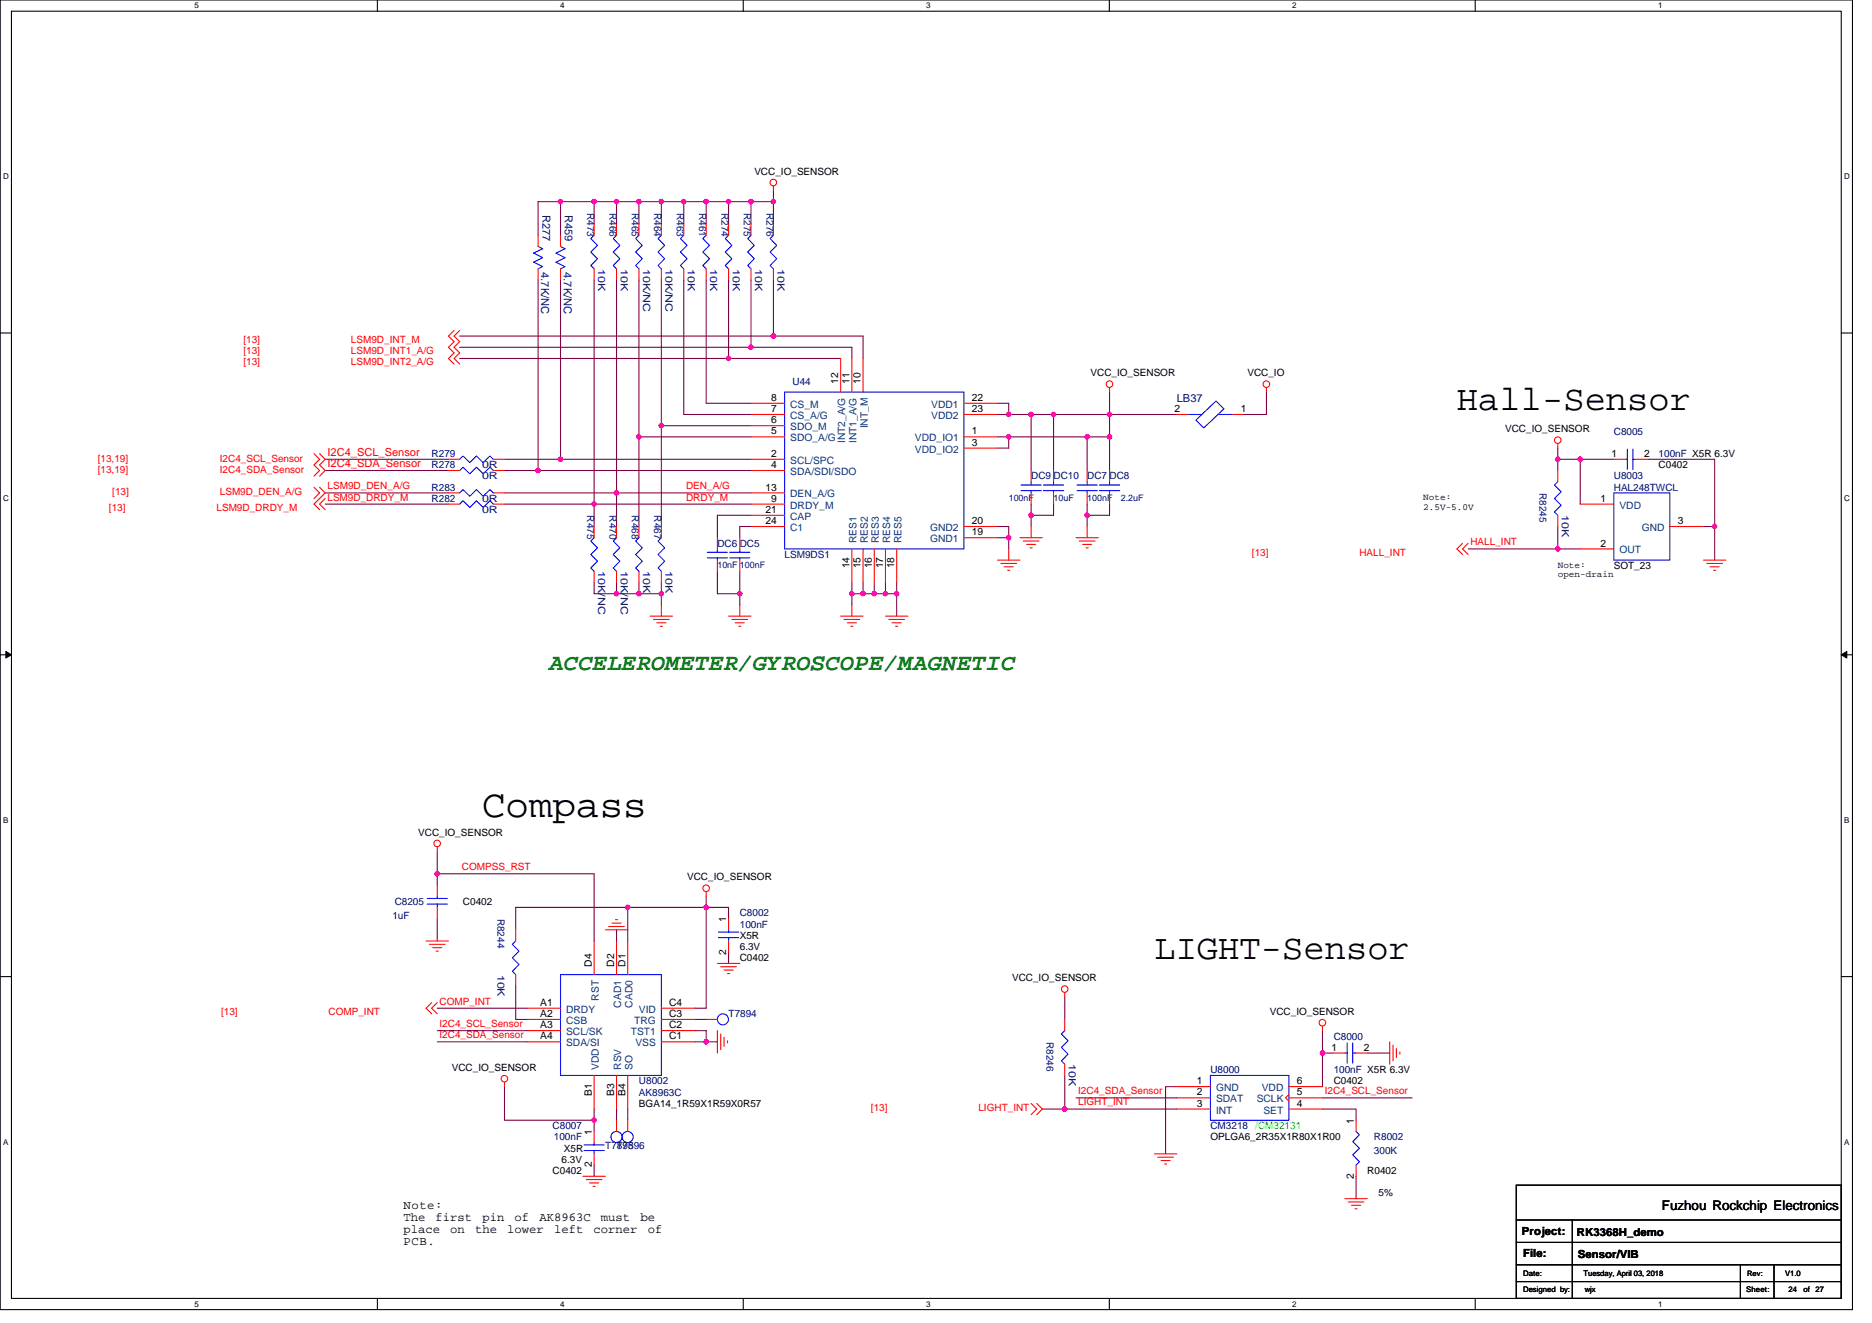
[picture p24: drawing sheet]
<svg xmlns="http://www.w3.org/2000/svg" width="297mm" height="210mm" viewBox="0 0 297 210" stroke-linecap="round" stroke-linejoin="round" font-family="sans-serif">
<defs><g id="words">
<text font-size="6.2" x="76.5" y="129.6">Compass</text>
<g font-size="5.6">
<text x="231.2" y="65.1">Hall-Sensor</text>
<text x="183.2" y="152.3">LIGHT-Sensor</text>
</g>
<text font-size="3.7" fill="#008000" x="87.2" y="106.3">ACCELEROMETER/GYROSCOPE/MAGNETIC</text>
<text font-size="2.1" x="263.7" y="192">Fuzhou Rockchip Electronics</text>
<g font-size="1.9">
<text x="64" y="191.8">Note:</text>
<text x="64" y="193.8">The</text>
<text x="64" y="195.7">place</text>
<text x="64" y="197.7">PCB.</text>
<text x="69.1" y="193.8">first</text>
<text x="71.5" y="195.7">on</text>
<text x="75.4" y="195.7">the</text>
<text x="76.6" y="193.8">pin</text>
<text x="80.5" y="195.7">lower</text>
<text x="81.7" y="193.8">of</text>
<text x="85.6" y="193.8">AK8963C</text>
<text x="87.9" y="195.7">left</text>
<text x="94.2" y="195.7">corner</text>
<text x="95.3" y="193.8">must</text>
<text x="101.6" y="193.8">be</text>
<text x="102.8" y="195.7">of</text>
</g>
<g font-size="1.8" fill="#000080">
<text x="86.1" y="34.1" transform="rotate(90 86.1 34.1)">R277</text>
<text x="89.6" y="34.1" transform="rotate(90 89.6 34.1)">R459</text>
<text x="85.9" y="43.2" transform="rotate(90 85.9 43.2)">4.7K/NC</text>
<text x="89.4" y="43.2" transform="rotate(90 89.4 43.2)">4.7K/NC</text>
<text x="186.7" y="63.8">LB37</text>
</g>
<g font-size="1.8" fill="#f00">
<text x="52" y="72.3">I2C4_SCL_Sensor</text>
<text x="52" y="74.1">I2C4_SDA_Sensor</text>
</g>
<g font-size="1.8">
<text x="241.5" y="196">Project:</text>
<text x="250.2" y="196.2">RK3368H_demo</text>
<text x="241.7" y="199.5">File:</text>
<text x="250.4" y="199.7">Sensor/VIB</text>
</g>
<g font-size="1.6">
<text x="119.7" y="27.7">VCC_IO_SENSOR</text>
<text x="173" y="59.7">VCC_IO_SENSOR</text>
<text x="197.9" y="59.7">VCC_IO</text>
<text x="122.4" y="65.4">7</text>
<text x="122.4" y="63.6">8</text>
<text x="133" y="61" transform="rotate(-90 133 61)">12</text>
<text x="134.8" y="61" transform="rotate(-90 134.8 61)">11</text>
<text x="136.6" y="61" transform="rotate(-90 136.6 61)">10</text>
<text x="154.2" y="63.6">22</text>
<text x="154.2" y="65.4">23</text>
<text x="186.4" y="65.4">2</text>
<text x="196.9" y="65.4">1</text>
<text x="122.4" y="69">5</text>
<text x="122.4" y="67.2">6</text>
<text x="154.2" y="69">1</text>
<text x="154.2" y="70.7">3</text>
<text x="238.8" y="68.6">VCC_IO_SENSOR</text>
<text x="121.5" y="77.9">13</text>
<text x="122.4" y="72.5">2</text>
<text x="122.4" y="74.3">4</text>
<text x="255.7" y="72.5">1</text>
<text x="260.9" y="72.5">2</text>
<text x="263.2" y="74.3">C0402</text>
<text x="121.5" y="81.4">21</text>
<text x="121.5" y="83.2">24</text>
<text x="122.4" y="79.6">9</text>
<text x="154.2" y="83.2">20</text>
<text x="253.9" y="79.6">1</text>
<text x="266.2" y="83.2">3</text>
<text x="154.2" y="85">19</text>
<text x="253.9" y="86.7">2</text>
<text x="134.8" y="90.2" transform="rotate(-90 134.8 90.2)">14</text>
<text x="136.6" y="90.2" transform="rotate(-90 136.6 90.2)">15</text>
<text x="138.3" y="90.2" transform="rotate(-90 138.3 90.2)">16</text>
<text x="140.1" y="90.2" transform="rotate(-90 140.1 90.2)">17</text>
<text x="141.9" y="90.2" transform="rotate(-90 141.9 90.2)">18</text>
<text x="256.1" y="90.3">SOT_23</text>
<text x="66.4" y="132.6">VCC_IO_SENSOR</text>
<text x="73.5" y="143.7">C0402</text>
<text x="109" y="139.7">VCC_IO_SENSOR</text>
<text x="115.2" y="146.3" transform="rotate(-90 115.2 146.3)">1</text>
<text x="117.4" y="149">X5R</text>
<text x="93.9" y="153.4" transform="rotate(-90 93.9 153.4)">D4</text>
<text x="97.4" y="153.4" transform="rotate(-90 97.4 153.4)">D2</text>
<text x="99.2" y="153.4" transform="rotate(-90 99.2 153.4)">D1</text>
<text x="115.2" y="151.5" transform="rotate(-90 115.2 151.5)">2</text>
<text x="117.4" y="152.5">C0402</text>
<text x="117.4" y="150.8">6.3V</text>
<text x="160.6" y="155.7">VCC_IO_SENSOR</text>
<text x="85.7" y="159.6">A1</text>
<text x="85.7" y="161.4">A2</text>
<text x="106.2" y="161.4">C3</text>
<text x="106.2" y="159.6">C4</text>
<text x="201.5" y="161.1">VCC_IO_SENSOR</text>
<text x="85.7" y="163.2">A3</text>
<text x="85.7" y="165">A4</text>
<text x="106.2" y="163.2">C2</text>
<text x="106.2" y="165">C1</text>
<text x="211.3" y="166.8">1</text>
<text x="216.4" y="166.8">2</text>
<text x="71.7" y="170">VCC_IO_SENSOR</text>
<text x="93.9" y="173.9" transform="rotate(-90 93.9 173.9)">B1</text>
<text x="97.4" y="173.9" transform="rotate(-90 97.4 173.9)">B3</text>
<text x="99.2" y="173.9" transform="rotate(-90 99.2 173.9)">B4</text>
<text x="189.9" y="172.1">1</text>
<text x="189.9" y="173.9">2</text>
<text x="205.8" y="173.9">5</text>
<text x="205.8" y="172.1">6</text>
<text x="211.6" y="172.1">C0402</text>
<text x="101.4" y="175.7">BGA14_1R59X1R59X0R57</text>
<text x="189.9" y="175.6">3</text>
<text x="205.8" y="175.6">4</text>
<text x="214.8" y="178.3" transform="rotate(-90 214.8 178.3)">1</text>
<text x="89.1" y="184.6">6.3V</text>
<text x="89.5" y="182.8">X5R</text>
<text x="93.9" y="185.3" transform="rotate(-90 93.9 185.3)">2</text>
<text x="93.9" y="180.1" transform="rotate(-90 93.9 180.1)">1</text>
<text x="192.1" y="181">OPLGA6_2R35X1R80X1R00</text>
<text x="87.7" y="186.3">C0402</text>
<text x="214.8" y="187.1" transform="rotate(-90 214.8 187.1)">2</text>
<text x="217" y="186.3">R0402</text>
<text x="218.7" y="189.9">5%</text>
</g>
<g font-size="1.6" fill="#000080">
<text x="93.2" y="33.8" transform="rotate(90 93.2 33.8)">R473</text>
<text x="96.7" y="33.8" transform="rotate(90 96.7 33.8)">R466</text>
<text x="100.3" y="33.8" transform="rotate(90 100.3 33.8)">R465</text>
<text x="103.8" y="33.8" transform="rotate(90 103.8 33.8)">R464</text>
<text x="107.4" y="33.8" transform="rotate(90 107.4 33.8)">R463</text>
<text x="110.9" y="33.8" transform="rotate(90 110.9 33.8)">R461</text>
<text x="114.5" y="33.8" transform="rotate(90 114.5 33.8)">R274</text>
<text x="118" y="33.8" transform="rotate(90 118 33.8)">R275</text>
<text x="121.6" y="33.8" transform="rotate(90 121.6 33.8)">R276</text>
<text x="94.9" y="42.7" transform="rotate(90 94.9 42.7)">10K</text>
<text x="98.5" y="42.7" transform="rotate(90 98.5 42.7)">10K</text>
<text x="102" y="42.7" transform="rotate(90 102 42.7)">10K/NC</text>
<text x="105.6" y="42.7" transform="rotate(90 105.6 42.7)">10K/NC</text>
<text x="109.2" y="42.7" transform="rotate(90 109.2 42.7)">10K</text>
<text x="112.7" y="42.7" transform="rotate(90 112.7 42.7)">10K</text>
<text x="116.3" y="42.7" transform="rotate(90 116.3 42.7)">10K</text>
<text x="119.8" y="42.7" transform="rotate(90 119.8 42.7)">10K</text>
<text x="123.4" y="42.7" transform="rotate(90 123.4 42.7)">10K</text>
<text x="125.7" y="61.2">U44</text>
<text x="256.1" y="69">C8005</text>
<text x="68.5" y="72.5">R279</text>
<text x="68.5" y="74.3">R278</text>
<text x="68.5" y="77.9">R283</text>
<text x="76.5" y="74.3">0R</text>
<text x="76.5" y="76.1">0R</text>
<text x="163.6" y="76.1">DC9 DC10</text>
<text x="172.5" y="76.1">DC7 DC8</text>
<text x="256.1" y="76.1">U8003</text>
<text x="256.1" y="77.9">HAL248TWCL</text>
<text x="263.2" y="72.5">100nF X5R 6.3V</text>
<text x="68.5" y="79.7">R282</text>
<text x="76.5" y="79.7">0R</text>
<text x="76.5" y="81.4">0R</text>
<text x="93.2" y="81.8" transform="rotate(90 93.2 81.8)">R475</text>
<text x="96.7" y="81.8" transform="rotate(90 96.7 81.8)">R470</text>
<text x="100.3" y="81.8" transform="rotate(90 100.3 81.8)">R468</text>
<text x="103.8" y="81.8" transform="rotate(90 103.8 81.8)">R467</text>
<text x="244.3" y="78.2" transform="rotate(90 244.3 78.2)">R8245</text>
<text x="247.8" y="81.8" transform="rotate(90 247.8 81.8)">10K</text>
<text x="113.8" y="86.8">DC6 DC5</text>
<text x="124.5" y="88.5">LSM9DS1</text>
<text x="94.9" y="90.7" transform="rotate(90 94.9 90.7)">10K/NC</text>
<text x="98.5" y="90.7" transform="rotate(90 98.5 90.7)">10K/NC</text>
<text x="102" y="90.7" transform="rotate(90 102 90.7)">10K</text>
<text x="105.6" y="90.7" transform="rotate(90 105.6 90.7)">10K</text>
<text x="62.6" y="143.7">C8205</text>
<text x="62.3" y="145.8">1uF</text>
<text x="78.9" y="145.8" transform="rotate(90 78.9 145.8)">R8244</text>
<text x="117.4" y="145.4">C8002</text>
<text x="117.4" y="147.2">100nF</text>
<text x="78.9" y="154.7" transform="rotate(90 78.9 154.7)">10K</text>
<text x="115.6" y="161.4">T7894</text>
<text x="166" y="165.4" transform="rotate(90 166 165.4)">R8246</text>
<text x="211.6" y="165">C8000</text>
<text x="101.4" y="172.1">U8002</text>
<text x="101.4" y="173.9">AK8963C</text>
<text x="169.6" y="168.9" transform="rotate(90 169.6 168.9)">10K</text>
<text x="192.1" y="170.3">U8000</text>
<text x="211.6" y="170.3">100nF X5R 6.3V</text>
<text x="87.7" y="179.2">C8007</text>
<text x="192.1" y="179.2">CM3218</text>
<text x="87.9" y="181">100nF</text>
<text x="96.1" y="182.4">T7895</text>
<text x="97.8" y="182.4">T7896</text>
<text x="218" y="181">R8002</text>
<text x="218" y="183.1">300K</text>
</g>
<g font-size="1.6" fill="#f00">
<text x="38.6" y="54.4">[13]</text>
<text x="38.6" y="56.2">[13]</text>
<text x="38.6" y="58">[13]</text>
<text x="55.7" y="54.4">LSM9D_INT_M</text>
<text x="55.7" y="56.2">LSM9D_INT1_A/G</text>
<text x="55.7" y="58">LSM9D_INT2_A/G</text>
<text x="15.5" y="73.3">[13,19]</text>
<text x="15.5" y="75">[13,19]</text>
<text x="34.9" y="73.3">I2C4_SCL_Sensor</text>
<text x="34.9" y="75">I2C4_SDA_Sensor</text>
<text x="52" y="77.7">LSM9D_DEN_A/G</text>
<text x="108.9" y="77.7">DEN_A/G</text>
<text x="17.3" y="81.1">[13]</text>
<text x="17.8" y="78.6">[13]</text>
<text x="34.4" y="81.1">LSM9D_DRDY_M</text>
<text x="34.9" y="78.6">LSM9D_DEN_A/G</text>
<text x="52" y="79.4">LSM9D_DRDY_M</text>
<text x="108.9" y="79.4">DRDY_M</text>
<text x="198.6" y="88.2">[13]</text>
<text x="215.7" y="88.2">HALL_INT</text>
<text x="233.3" y="86.6">HALL_INT</text>
<text x="73.3" y="138.1">COMPSS_RST</text>
<text x="35.1" y="161.1">[13]</text>
<text x="52.1" y="161.1">COMP_INT</text>
<text x="69.7" y="159.4">COMP_INT</text>
<text x="69.7" y="163">I2C4_SCL_Sensor</text>
<text x="69.7" y="164.8">I2C4_SDA_Sensor</text>
<text x="171.1" y="173.7">I2C4_SDA_Sensor</text>
<text x="210.2" y="173.7">I2C4_SCL_Sensor</text>
<text x="138.2" y="176.4">[13]</text>
<text x="155.3" y="176.4">LIGHT_INT</text>
<text x="171.1" y="175.5">LIGHT_INT</text>
</g>
<g font-size="1.6" fill="#004080">
<text x="125.4" y="64.7">CS_M</text>
<text x="147.8" y="64.7">VDD1</text>
<text x="125.4" y="70.1">SDO_A/G</text>
<text x="125.4" y="68.3">SDO_M</text>
<text x="125.4" y="66.5">CS_A/G</text>
<text x="134.1" y="70.4" transform="rotate(-90 134.1 70.4)">INT2_A/G</text>
<text x="135.9" y="70.4" transform="rotate(-90 135.9 70.4)">INT1_A/G</text>
<text x="137.7" y="68" transform="rotate(-90 137.7 68)">INT_M</text>
<text x="145.2" y="70.1">VDD_IO1</text>
<text x="145.2" y="71.8">VDD_IO2</text>
<text x="147.8" y="66.5">VDD2</text>
<text x="125.4" y="73.6">SCL/SPC</text>
<text x="125.4" y="75.4">SDA/SDI/SDO</text>
<text x="125.4" y="80.7">DRDY_M</text>
<text x="125.4" y="79">DEN_A/G</text>
<text x="125.4" y="82.5">CAP</text>
<text x="257" y="80.7">VDD</text>
<text x="125.4" y="84.3">C1</text>
<text x="135.9" y="86.2" transform="rotate(-90 135.9 86.2)">RES1</text>
<text x="137.7" y="86.2" transform="rotate(-90 137.7 86.2)">RES2</text>
<text x="139.5" y="86.2" transform="rotate(-90 139.5 86.2)">RES3</text>
<text x="141.2" y="86.2" transform="rotate(-90 141.2 86.2)">RES4</text>
<text x="143" y="86.2" transform="rotate(-90 143 86.2)">RES5</text>
<text x="147.6" y="86.1">GND1</text>
<text x="147.6" y="84.3">GND2</text>
<text x="257" y="87.8">OUT</text>
<text x="260.5" y="84.3">GND</text>
<text x="89.8" y="160.7">DRDY</text>
<text x="95" y="158.8" transform="rotate(-90 95 158.8)">RST</text>
<text x="98.6" y="159.9" transform="rotate(-90 98.6 159.9)">CAD1</text>
<text x="100.3" y="159.9" transform="rotate(-90 100.3 159.9)">CAD0</text>
<text x="101.4" y="160.7">VID</text>
<text x="89.8" y="162.5">CSB</text>
<text x="89.8" y="164.3">SCL/SK</text>
<text x="89.8" y="166.1">SDA/SI</text>
<text x="100.1" y="164.3">TST1</text>
<text x="100.6" y="162.5">TRG</text>
<text x="100.8" y="166.1">VSS</text>
<text x="95" y="169.8" transform="rotate(-90 95 169.8)">VDD</text>
<text x="98.6" y="169.8" transform="rotate(-90 98.6 169.8)">RSV</text>
<text x="100.3" y="169.8" transform="rotate(-90 100.3 169.8)">SO</text>
<text x="193" y="173.2">GND</text>
<text x="200.2" y="173.2">VDD</text>
<text x="193" y="175">SDAT</text>
<text x="193" y="176.7">INT</text>
<text x="199.4" y="175">SCLK</text>
<text x="200.5" y="176.7">SET</text>
</g>
<text font-size="1.6" fill="#0f0" x="199.2" y="179.2">/CM32131</text>
<g font-size="1.5">
<text x="225.8" y="79.4">Note:</text>
<text x="225.8" y="80.9">2.5V-5.0V</text>
<text x="247.2" y="90.1">Note:</text>
<text x="247.2" y="91.6">open-drain</text>
</g>
<g font-size="1.4" fill="#000080">
<text x="160.1" y="79.5">100nF</text>
<text x="167.2" y="79.5">10uF</text>
<text x="172.5" y="79.5">100nF</text>
<text x="177.8" y="79.5">2.2uF</text>
<text x="113.8" y="90.2">10nF 100nF</text>
</g>
<g font-size="1.3">
<text x="30.8" y="1.3">5</text>
<text x="88.9" y="1.3">4</text>
<text x="147" y="1.3">3</text>
<text x="205" y="1.3">2</text>
<text x="263.1" y="1.3">1</text>
<text x=".5" y="28.4">D</text>
<text x="292.6" y="28.4">D</text>
<text x=".5" y="79.5">C</text>
<text x="292.6" y="79.5">C</text>
<text x=".5" y="130.6">B</text>
<text x="292.6" y="130.6">B</text>
<text x=".5" y="181.7">A</text>
<text x="292.6" y="181.7">A</text>
<text x="30.8" y="207.4">5</text>
<text x="88.9" y="207.4">4</text>
<text x="147" y="207.4">3</text>
<text x="205" y="207.4">2</text>
<text x="263.1" y="207.4">1</text>
</g>
<g font-size="1.2">
<text x="241.7" y="202.6">Date:</text>
<text x="251.3" y="202.6">Tuesday, April 03, 2018</text>
<text x="277.2" y="202.5">Rev:</text>
<text x="283.3" y="202.6">V1.0</text>
<text x="241.7" y="205.1">Designed by:</text>
<text x="251.5" y="205.1">wjx</text>
<text x="277" y="205.1">Sheet:</text>
<text x="283.8" y="205.1">24</text>
<text x="286.2" y="205.1">of</text>
<text x="288.1" y="205.1">27</text>
</g>
</g></defs>
<path d="M0 0h293.9v207.9h-293.9zM1.8 1.8h290.4v204.3h-290.4z" fill="none" stroke="#000" stroke-width=".17"/>
<g fill="#fff">
<path d="M30.8 .2h.7v1.4h-.7z"/>
<path d="M30.8 206.3h.7v1.4h-.7z"/>
</g>
<path d="M59.9 0v1.8M59.9 206.1v1.8" fill="none" stroke="#000" stroke-width=".17"/>
<g fill="#fff">
<path d="M88.9 .2h.7v1.4h-.7z"/>
<path d="M88.9 206.3h.7v1.4h-.7z"/>
</g>
<path d="M117.9 0v1.8M117.9 206.1v1.8" fill="none" stroke="#000" stroke-width=".17"/>
<g fill="#fff">
<path d="M147 .2h.7v1.4h-.7z"/>
<path d="M147 206.3h.7v1.4h-.7z"/>
</g>
<path d="M176 0v1.8M176 206.1v1.8" fill="none" stroke="#000" stroke-width=".17"/>
<g fill="#fff">
<path d="M205 .2h.7v1.4h-.7z"/>
<path d="M205 206.3h.7v1.4h-.7z"/>
</g>
<path d="M234.1 0v1.8M234.1 206.1v1.8" fill="none" stroke="#000" stroke-width=".17"/>
<g fill="#fff">
<path d="M263.1 .2h.7v1.4h-.7z"/>
<path d="M263.1 206.3h.7v1.4h-.7z"/>
<path d="M.5 27.3h.9v1.4h-.9z"/>
<path d="M292.6 27.3h.9v1.4h-.9z"/>
<path d="M.5 78.4h.9v1.4h-.9z"/>
<path d="M292.6 78.4h.9v1.4h-.9z"/>
</g>
<path d="M0 52.9h1.8M292.2 52.9h1.7" fill="none" stroke="#000" stroke-width=".17"/>
<g fill="#fff">
<path d="M.5 129.5h.8v1.4h-.8z"/>
<path d="M292.6 129.5h.9v1.4h-.9z"/>
</g>
<path d="M0 103.9h1.8M292.2 103.9h1.7" fill="none" stroke="#000" stroke-width=".17"/>
<path d="M.9 103.4l.9 .5-.9 .5zM292.2 103.9l.8-.5v1z" fill="#000" stroke="#000" stroke-width=".16"/>
<g fill="#fff">
<path d="M.5 180.5h.8v1.4h-.8z"/>
<path d="M292.6 180.5h.9v1.4h-.9z"/>
</g>
<path d="M0 155h1.8M292.2 155h1.7M240.6 193.6h51.6M240.6 197.2h51.6M240.6 188.1h51.6v18h-51.6zM249.5 193.6v12.5M240.6 200.7h51.6M240.6 203.4h51.6M276.2 200.7v5.4M281.5 200.7v5.4" fill="none" stroke="#000" stroke-width=".17"/>
<g fill="none" stroke="#800040" stroke-width=".17">
<path d="M88.9 32h5.4v3.6M88.9 37.3v-5.3h-3.5v5.3M94.3 32h3.5M97.8 32h3.6M97.8 32v3.6M101.4 32h3.5v3.6M101.4 32v3.6M104.9 32h3.6M108.5 32h3.6M108.5 32v3.6M112.1 32h3.5M112.1 32v3.6"/>
<path d="M115.6 32v3.6M115.6 32h3.6M119.2 32v3.6M119.2 32h3.5M122.7 32v3.6M122.7 30.2v1.8M72.9 53.3h49.8M72.9 55.1h46.3M72.9 56.9h42.7M85.4 44.4v30.3M88.9 44.4v28.5M94.3 44.4v35.6"/>
<path d="M97.8 44.4v33.8M101.4 44.4v24.9M104.9 44.5v23.1h14.3M108.5 44.4v21.4h10.7M112.1 44.4v19.6h7.1M115.6 56.9h17.8M115.6 44.4v12.5M119.2 55.1h16v1.8M119.2 44.4v10.7M122.7 53.3h14.2v3.6M122.7 44.4v8.9M51.6 72.9h19.6"/>
<path d="M51.6 78.2h19.6M51.6 74.7h19.6M80 78.2h17.8M80 74.7h5.4M80 72.9h8.9M85.4 74.7h33.8M88.9 72.9h30.3M97.8 78.2v5.4M97.8 78.2h21.4M101.4 69.3h17.8M101.4 69.3v14.3M104.9 67.6v16"/>
<path d="M158.3 65.8h1.8M158.3 64h1.8v1.8M158.3 69.3h1.8v1.8h-1.8M160.1 65.8h3.5v8.9M160.1 69.3h12.4v5.4M163.6 65.8h3.6v8.9M167.2 65.8h8.9M172.5 69.3h3.6v5.4M176.1 65.8h10.6M176.1 62.2v3.6M176.1 65.8v3.5M201 62.2v3.6h-3.6"/>
<path d="M247.2 71.1v1.8M247.2 72.9v1.8M247.2 72.9h8.9M250.7 72.9v7.1M261.4 72.9h10.7v10.7M51.6 80h19.6M80 80h14.3M94.3 80h24.9M94.3 92.5v1.7h3.5M94.3 80v3.6M97.8 92.5v1.7h3.6M101.4 92.5v1.7"/>
<path d="M101.4 94.2h3.5M104.9 94.2v1.8M104.9 92.5v1.7M113.8 90.7v3.5h3.6M117.4 94.2v1.8M117.4 90.7v3.5M119.2 83.6h-1.8v1.7M119.2 81.8h-5.4v3.5M135.2 92.5v1.7h7.1M135.2 94.2v1.8M136.9 92.5v1.7M138.7 92.5v1.7"/>
<path d="M140.5 92.5v1.7M142.3 92.5v1.7M142.3 94.2v3.6M158.3 83.6h1.8v1.7M158.3 85.3h1.8M160.1 85.3v1.8M163.6 80v1.8M163.6 81.8v1.8M167.2 80v1.8h-3.6M172.5 81.8v1.8M172.5 80v1.8M176.1 80v1.8h-3.6"/>
<path d="M233 87.1h14.2M247.2 83.6v3.5h3.5M270.3 83.6h1.8M272.1 83.6v5.3M69.4 138.7h24.9v10.7M69.4 135.1v3.6M69.4 138.7v1.8M69.4 145.8v3.6M81.8 156.5v5.3h1.8M97.8 147.6v1.8M99.6 144v5.4M99.6 144h12.5"/>
<path d="M99.6 144h-17.8v3.6M112.1 144h3.5v1.8M112.1 144v16h-1.8M112.1 142.2v1.8M115.6 151.1v1.8M168.9 158.2v3.6M69.4 163.6h14.2M69.4 165.4h14.2M69.4 160h14.2M80 172.5v5.3h14.3M94.3 177.8v1.8M94.3 176v1.8"/>
<path d="M97.8 176v1.8M99.6 176v1.8M110.3 161.8h1.8M110.3 163.6h1.8v1.8M110.3 165.4h1.8M112.1 165.4h1.7M165.4 176h3.5M168.9 170.7v5.3M168.9 176h17.8M170.7 174.2h16M186.7 172.5h-1.7v10.6M209.8 167.1h1.8"/>
<path d="M209.8 176h5.4v1.8M209.8 163.6v3.5M209.8 167.1v5.4M209.8 174.2h14.3M217 167.1h3.5M94.3 184.9v1.8M215.2 186.7v3.5"/>
</g>
<g fill="#f0f" stroke="#f0f" stroke-width=".17">
<circle cx="209.8" cy="167.1" r=".35"/>
<circle cx="122.7" cy="32" r=".35"/>
<circle cx="94.3" cy="80" r=".35"/>
<circle cx="135.2" cy="94.2" r=".35"/>
<circle cx="140.5" cy="94.2" r=".35"/>
<circle cx="142.3" cy="94.2" r=".35"/>
<circle cx="138.7" cy="94.2" r=".35"/>
<circle cx="136.9" cy="94.2" r=".35"/>
<circle cx="119.2" cy="55.1" r=".35"/>
<circle cx="115.6" cy="56.9" r=".35"/>
<circle cx="88.9" cy="72.9" r=".35"/>
<circle cx="85.4" cy="74.7" r=".35"/>
<circle cx="172.5" cy="69.3" r=".35"/>
<circle cx="160" cy="69.3" r=".35"/>
<circle cx="167.2" cy="65.8" r=".35"/>
<circle cx="163.6" cy="65.8" r=".35"/>
<circle cx="163.6" cy="81.8" r=".35"/>
<circle cx="172.5" cy="81.8" r=".35"/>
<circle cx="119.2" cy="32" r=".35"/>
<circle cx="115.6" cy="32" r=".35"/>
<circle cx="101.4" cy="32" r=".35"/>
<circle cx="104.9" cy="32" r=".35"/>
<circle cx="101.4" cy="69.3" r=".35"/>
<circle cx="94.3" cy="32" r=".35"/>
<circle cx="88.9" cy="32" r=".35"/>
<circle cx="112" cy="32" r=".35"/>
<circle cx="108.5" cy="32" r=".35"/>
<circle cx="104.9" cy="67.6" r=".35"/>
<circle cx="117.4" cy="94.2" r=".35"/>
<circle cx="101.4" cy="94.2" r=".35"/>
<circle cx="97.8" cy="32" r=".35"/>
<circle cx="97.8" cy="78.2" r=".35"/>
<circle cx="97.8" cy="94.2" r=".35"/>
<circle cx="160" cy="65.8" r=".35"/>
<circle cx="160" cy="85.3" r=".35"/>
<circle cx="104.9" cy="94.2" r=".35"/>
<circle cx="112" cy="165.3" r=".35"/>
<circle cx="94.3" cy="177.8" r=".35"/>
<circle cx="99.6" cy="144" r=".35"/>
<circle cx="112" cy="144" r=".35"/>
<circle cx="247.2" cy="87.1" r=".35"/>
<circle cx="272.1" cy="83.6" r=".35"/>
<circle cx="176" cy="65.8" r=".35"/>
<circle cx="176" cy="69.3" r=".35"/>
<circle cx="247.2" cy="72.9" r=".35"/>
<circle cx="122.7" cy="53.3" r=".35"/>
<circle cx="250.7" cy="72.9" r=".35"/>
<circle cx="168.9" cy="176" r=".35"/>
<circle cx="69.4" cy="138.7" r=".35"/>
</g>
<g fill="none" stroke="#f00" stroke-width=".17">
<path d="M85.4 37.3v1.8M88.9 37.3v1.8M94.3 35.6v1.7M97.8 35.6v1.7M101.4 35.6v1.7M104.9 35.6v1.7M108.5 35.6v1.7M112.1 35.6v1.7M115.6 35.6v1.7M119.2 35.6v1.7M122.7 29.5v.7M122.7 35.6v1.7"/>
<path d="M72 52.5l-.8 .8 .8 .9-.8 .9 .8 .9-.8 .9 .8 .9M72.9 52.5l-.9 .8 .9 .9-.9 .9 .9 .9-.9 .9 .9 .9M85.4 42.7v1.7M88.9 42.7v1.7M94.3 42.7v1.7M97.8 42.7v1.7M101.4 42.7v1.7M104.9 42.7v1.7M108.5 42.7v1.7M112.1 42.7v1.7M115.6 42.7v1.7M119.2 42.7v1.7"/>
<path d="M122.7 42.7v1.7M133.4 56.9v5.3M135.2 56.9v5.3M136.9 56.9v5.3M49.8 77.3l.9 .9-.9 .9M49.8 72l.9 .9-.9 .9 .9 .9-.9 .9M50.7 77.3l.9 .9-1.8 1.8 .9 .9M50.7 72l.9 .9-.9 .9 .9 .9-.9 .9M51.6 79.1l-.9 .9 .9 .9M71.2 72.9h1.7M71.2 74.7h1.7M71.2 78.2h1.7"/>
<path d="M78.3 72.9h1.7M78.3 74.7h1.7M78.3 78.2h1.7M119.2 72.9h5.3M119.2 74.7h5.3M119.2 69.3h5.3M119.2 67.6h5.3M119.2 65.8h5.3M119.2 64h5.3M119.2 78.2h5.3M152.9 69.3h5.4M152.9 71.1h5.4"/>
<path d="M152.9 64h5.4M152.9 65.8h5.4M163.6 78.2v1.8M163.6 74.7v1.8M167.2 78.2v1.8M167.2 74.7v1.8M172.5 78.2v1.8M172.5 74.7v1.8M176.1 78.2v1.8M176.1 74.7v1.8M176.1 61.5v.7M186.7 65.8h1.8"/>
<path d="M195.6 65.8h1.8M201 61.5v.7M247.2 70.4v.7M247.2 74.7v1.8M256.1 72.9h1.7M259.6 72.9h1.8M71.2 80h1.7M78.3 80h1.7M94.3 90.7v1.8M94.3 83.6v1.7M97.8 90.7v1.8M97.8 83.6v1.7"/>
<path d="M101.4 90.7v1.8M101.4 83.6v1.7M103.2 97.8h3.5M103.7 98.3h2.5M104.2 98.8h1.5M104.8 99.4h.3M104.9 96v1.8M104.9 90.7v1.8M104.9 83.6v1.7M113.8 88.9v1.8M113.8 85.3v1.8M115.6 97.8h3.6"/>
<path d="M116.1 98.3h2.5M116.7 98.8h1.4M117.2 99.4h.4M117.4 88.9v1.8M117.4 85.3v1.8M117.4 96v1.8M119.2 80h5.3M119.2 81.8h5.3M119.2 83.6h5.3M133.4 97.8h3.5M133.9 98.3h2.5M134.4 98.8h1.5"/>
<path d="M135 99.4h.3M135.2 87.1v5.4M135.2 96v1.8M136.9 87.1v5.4M138.7 87.1v5.4M140.5 97.8h3.6M140.5 87.1v5.4M141 98.3h2.5M141.6 98.8h1.4M142.1 99.4h.3M142.3 87.1v5.4M152.9 85.3h5.4"/>
<path d="M152.9 83.6h5.4M158.3 88.9h3.5M158.8 89.4h2.5M159.3 90h1.5M159.9 90.5h.3M160.1 87.1v1.8M161.8 85.3h3.6M162.4 85.9h2.5M162.9 86.4h1.4M163.4 87h.4M163.6 83.6v1.7M170.7 85.3h3.6"/>
<path d="M171.3 85.9h2.5M171.8 86.4h1.4M172.3 87h.4M172.5 83.6v1.7M232.1 86.2l-.9 .9 .9 .9M233 86.2l-.9 .9 .9 .9M247.2 81.8v1.8M250.7 80h5.4M250.7 87.1h5.4M265 83.6h5.3M270.3 88.9h3.6M270.8 89.4h2.5"/>
<path d="M271.4 90h1.4M271.9 90.5h.3M69.4 134.4v.7M67.6 149.4h3.6M68.1 149.9h2.5M68.5 159.1l-.9 .9 .9 .9M68.7 150.4h1.4M69.2 151h.4M69.4 159.1l-.9 .9 .9 .9M69.4 140.5v1.7M69.4 144v1.8M81.8 154.7v1.8"/>
<path d="M81.8 147.6v1.8M94.3 149.4v5.3M96.1 147.6h3.5M96.6 147h2.5M97.1 146.5h1.4M97.7 146h.3M97.8 149.4v5.3M99.6 149.4v5.3M112.1 141.5v.7M113.8 152.9h3.6M114.4 153.4h2.5M114.9 154h1.4"/>
<path d="M115.4 154.5h.4M115.6 145.8v1.8M115.6 149.4v1.7M168.9 157.5v.7M80 171.7v.8M83.6 160h5.3M83.6 161.8h5.3M83.6 163.6h5.3M83.6 165.4h5.3M94.3 179.6v1.8M94.3 170.7v5.3M97.8 170.7v5.3"/>
<path d="M97.8 177.8v1.8M99.6 170.7v5.3M99.6 177.8v1.8M104.9 160h5.4M104.9 161.8h5.4M104.9 163.6h5.4M104.9 165.4h5.4M112.1 161.8h1.7M113.8 163.6v3.5M114.4 164.1v2.5M114.9 164.6v1.5M115.4 165.2v.3"/>
<path d="M163.6 175.1l.9 .9-.9 .9M164.5 175.1l.9 .9-.9 .9M168.9 168.9v1.8M168.9 161.8v1.8M186.7 172.5h5.4M186.7 174.2h5.4M186.7 176h5.4M204.5 173.7l-.5 .5 .5 .6M204.5 174.2h5.3M204.5 176h5.3M204.5 172.5h5.3M209.8 162.9v.7"/>
<path d="M211.6 167.1h1.8M215.2 177.8v1.8M215.2 167.1h1.8M220.5 165.4v3.5M221 165.9v2.5M221.6 166.4v1.5M222.1 167v.3M92.5 186.7h3.6M93 187.2h2.5M93.6 187.7h1.4M94.1 188.3h.3M94.3 183.1v1.8"/>
<path d="M183.2 183.1h3.5M183.7 183.7h2.5M184.2 184.2h1.5M184.8 184.7h.3M213.4 190.2h3.6M213.9 190.8h2.5M214.5 191.3h1.4M215 191.9h.3M215.2 184.9v1.8"/>
<circle cx="122.7" cy="29" r=".52"/>
<circle cx="176" cy="61" r=".52"/>
<circle cx="200.9" cy="61" r=".52"/>
<circle cx="247.2" cy="69.9" r=".52"/>
<circle cx="69.4" cy="133.9" r=".52"/>
<circle cx="112" cy="141" r=".52"/>
<circle cx="168.9" cy="157" r=".52"/>
<circle cx="80" cy="171.2" r=".52"/>
<circle cx="209.8" cy="162.3" r=".52"/>
</g>
<g fill="none" stroke="#00f" stroke-width=".17">
<path d="M85.4 39.1h.1M85.4 39.1l.7 .4-1.4 .7 1.4 .7-1.4 .7 1.4 .7-.7 .4M88.9 39.1h.1M88.9 39.1l.8 .4-1.5 .7 1.5 .7-1.5 .7 1.5 .7-.8 .4M94.3 37.3l-.6 .6 1.1 1-1.1 1.1 1.1 1.1-1.1 1 .6 .6M97.8 37.3l-.5 .6 1.1 1-1.1 1.1 1.1 1.1-1.1 1 .5 .6M101.4 37.3l-.5 .6 1 1-1 1.1 1 1.1-1 1 .5 .6M104.9 37.3l-.5 .6 1.1 1-1.1 1.1 1.1 1.1-1.1 1 .5 .6M108.5 37.3l-.5 .6 1 1-1 1.1 1 1.1-1 1 .5 .6M112.1 37.3l-.6 .6 1.1 1-1.1 1.1 1.1 1.1-1.1 1 .6 .6M115.6 37.3l-.5 .6 1 1-1 1.1 1 1.1-1 1 .5 .6M119.2 37.3l-.6 .6 1.1 1-1.1 1.1 1.1 1.1-1.1 1 .6 .6"/>
<path d="M122.7 37.3l-.5 .6 1.1 1-1.1 1.1 1.1 1.1-1.1 1 .5 .6M85.4 42.7h.1M88.9 42.7h.1M72.9 72.9l.6-.5 1 1 1.1-1 1.1 1 1-1 .6 .5M72.9 74.7l.6-.6 1 1.1 1.1-1.1 1.1 1.1 1-1.1 .6 .6M72.9 78.2l.6-.5 1 1.1 1.1-1.1 1.1 1.1 1-1.1 .6 .5M124.5 62.2h28.4v24.9h-28.4zM162 77h3.2M162 77.9h3.2M163.6 77.9v.3M163.6 76.5v.5M165.6 77h3.2"/>
<path d="M165.6 77.9h3.2M167.2 77.9v.3M167.2 76.5v.5M170.9 77h3.2M170.9 77.9h3.2M172.5 77.9v.3M172.5 76.5v.5M174.5 77h3.2M174.5 77.9h3.2M176.1 77.9v.3M176.1 76.5v.5M188.5 65.8h2.1"/>
<path d="M188.5 65.8h.1M189.8 66.7l3.2-3.1 1.2 1.3-3.2 3zM193.3 65.8h2.3M195.6 65.8h.1M247.2 76.5l-.5 .5 1 1.1-1 1 1 1.1-1 1.1 .5 .5M256.1 78.2h8.9v10.7h-8.9zM257.8 72.9h.4M258.2 71.3v3.2M259.1 71.3v3.2M259.1 72.9h.5M72.9 80l.6-.5 1 1 1.1-1 1.1 1 1-1 .6 .5M94.3 85.3l-.6 .6 1.1 1.1-1.1 1 1.1 1.1-1.1 1 .6 .6"/>
<path d="M97.8 85.3l-.5 .6 1.1 1.1-1.1 1 1.1 1.1-1.1 1 .5 .6M101.4 85.3l-.5 .6 1 1.1-1 1 1 1.1-1 1 .5 .6M104.9 85.3l-.5 .6 1.1 1.1-1.1 1 1.1 1.1-1.1 1 .5 .6M112.2 87.7h3.2M112.2 88.5h3.2M113.8 88.5v.4M113.8 87.1v.6M115.8 87.7h3.2M115.8 88.5h3.2M117.4 88.5v.4M117.4 87.1v.6M67.8 143.5h3.2"/>
<path d="M67.8 142.6h3.2M69.4 142.2v.4M69.4 143.5v.5M81.8 149.4l-.5 .5 1.1 1.1-1.1 1 1.1 1.1-1.1 1.1 .5 .5M88.9 154.7h16v16h-16zM114 148.8h3.2M114 147.9h3.2M115.6 147.6v.3M115.6 148.8v.6M168.9 163.6l-.5 .5 1.1 1.1-1.1 1 1.1 1.1-1.1 1.1 .5 .5M192.1 170.7h12.4v7.1h-12.4zM213.4 167.1h.4"/>
<path d="M213.8 165.5v3.2M214.6 165.5v3.2M214.6 167.1h.6M215.2 179.6l.5 .5-1.1 1.1 1.1 1-1.1 1.1 1.1 1.1-.5 .5M92.7 182.6h3.2M92.7 181.7h3.2M94.3 181.4v.3M94.3 182.6v.5"/>
<circle cx="114.7" cy="161.8" r=".88"/>
<circle cx="97.8" cy="180.5" r=".88"/>
<circle cx="99.6" cy="180.5" r=".88"/>
</g>
<use href="#words"/>
</svg>
